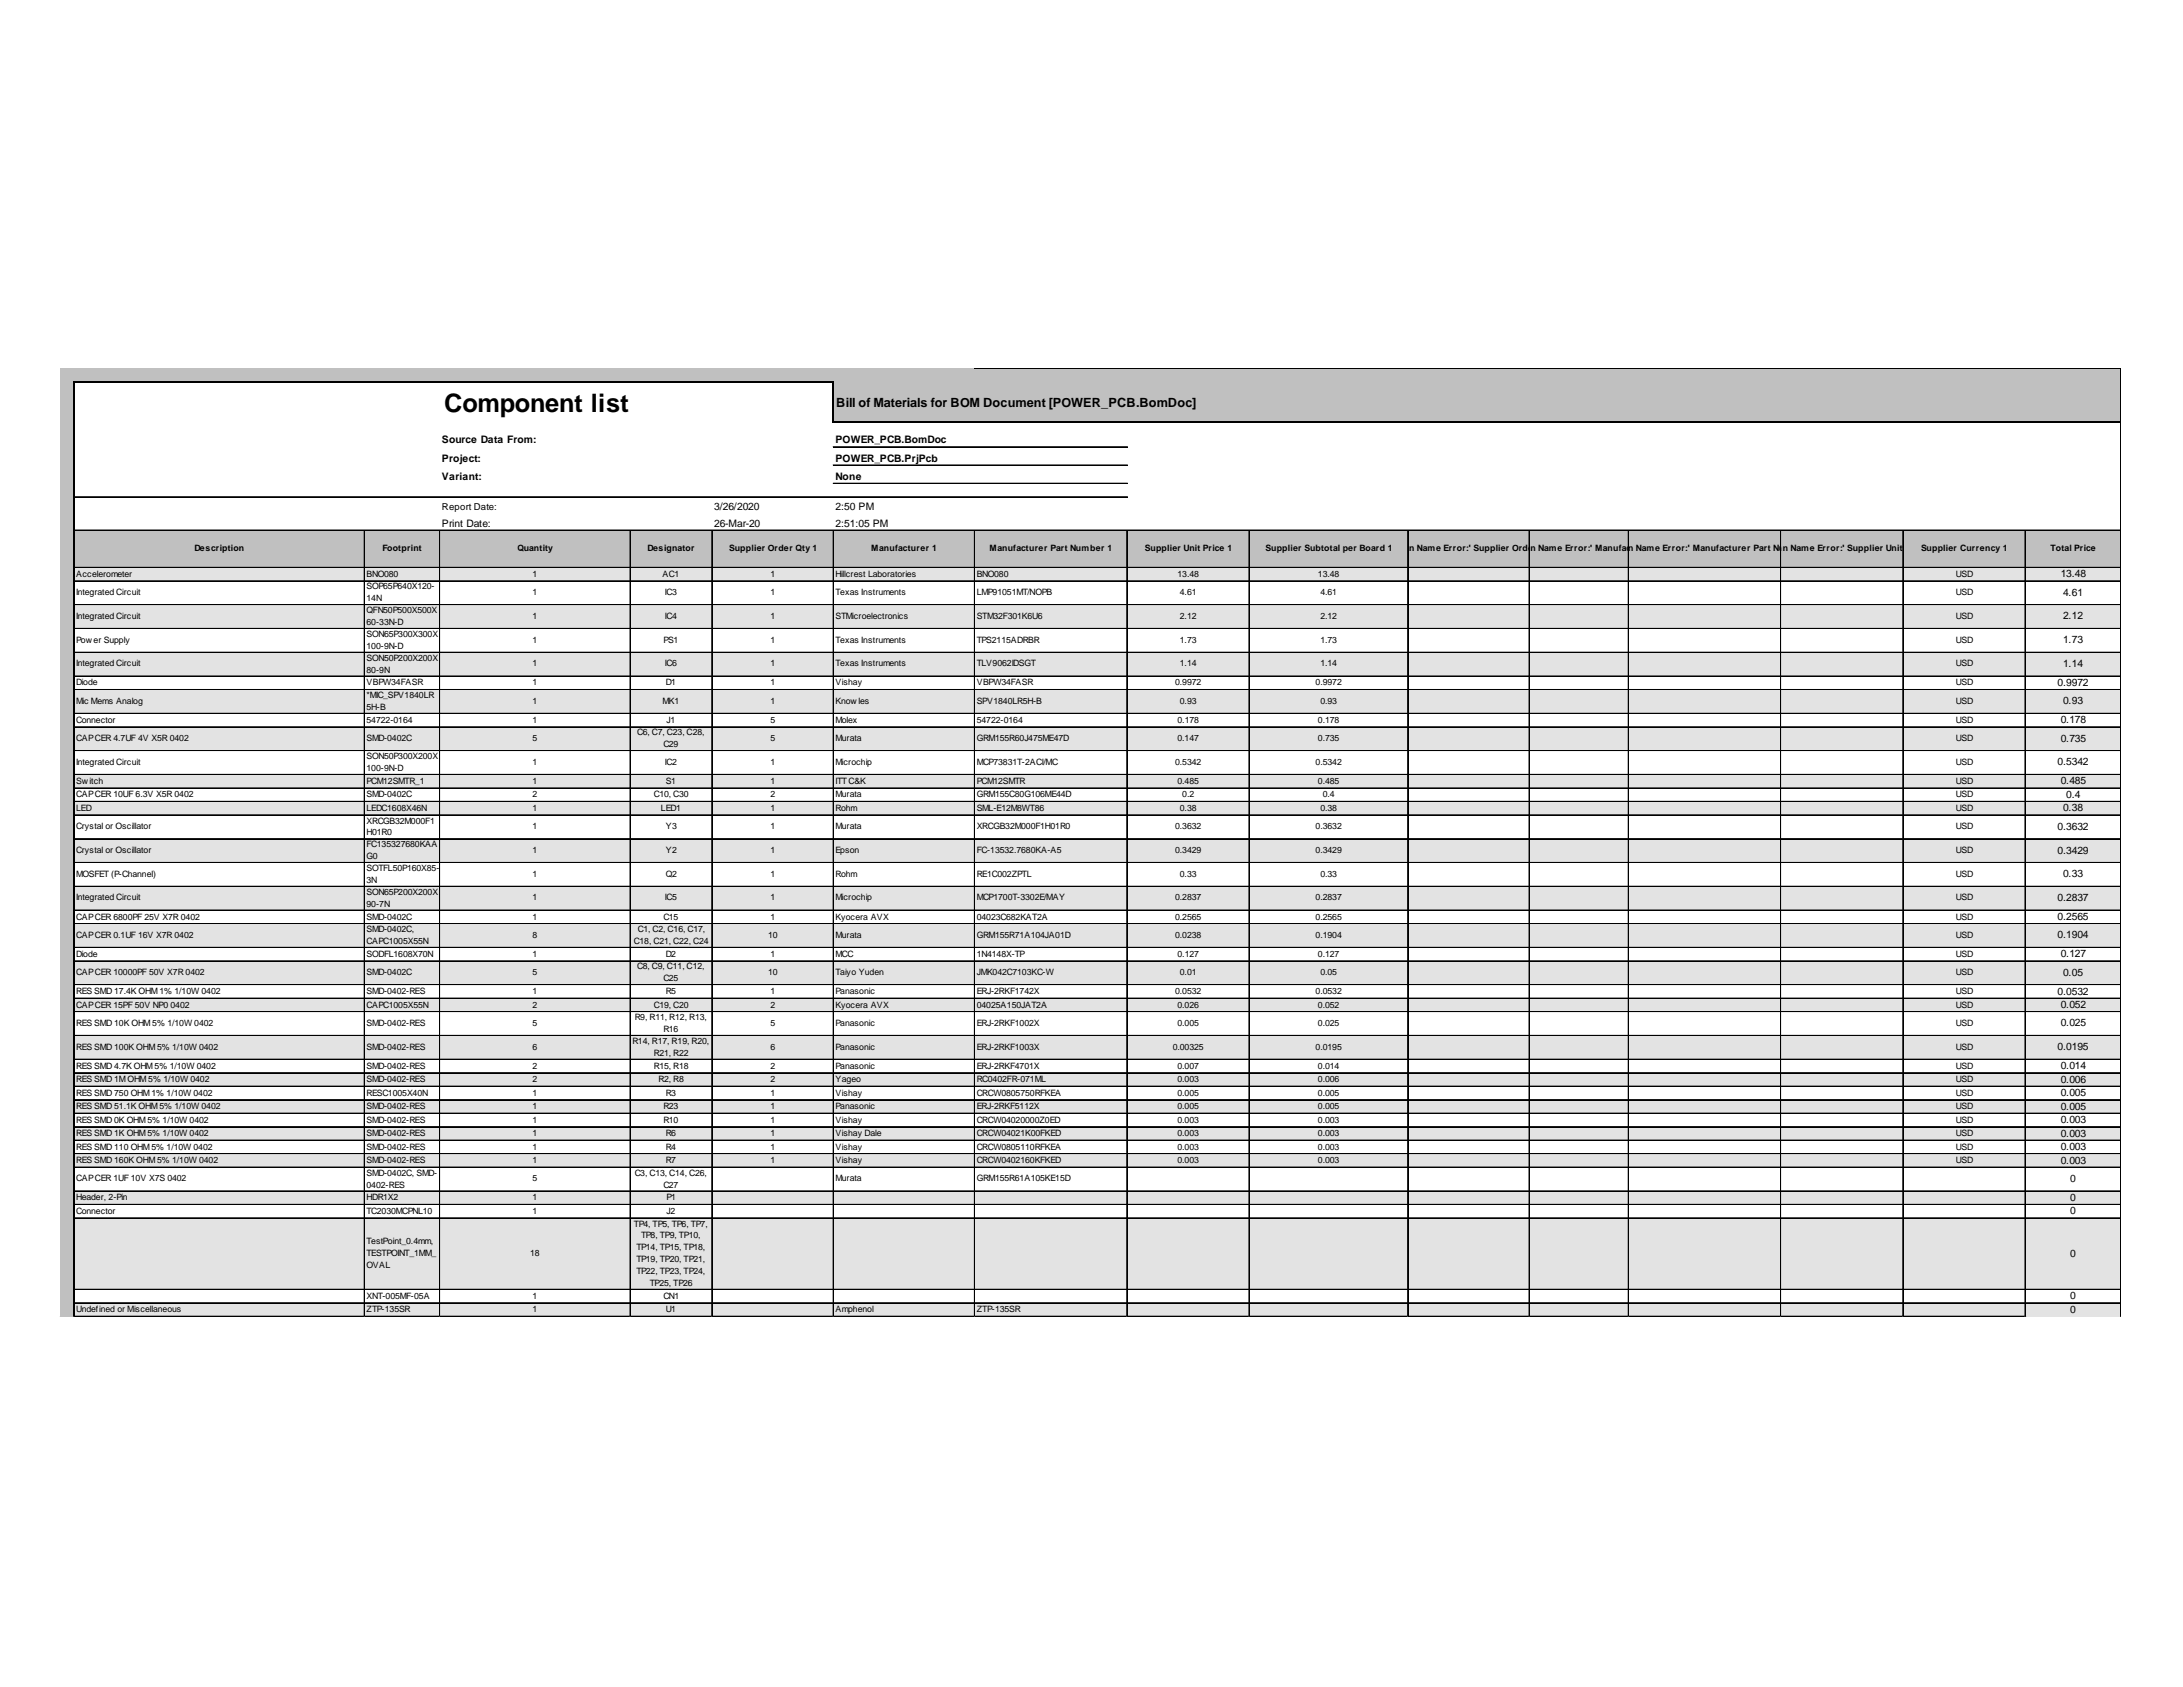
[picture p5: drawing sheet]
<svg xmlns="http://www.w3.org/2000/svg" width="279mm" height="216mm" viewBox="0 0 279 216" stroke-linecap="round" stroke-linejoin="round" font-family="sans-serif">
<defs><g id="words">
<text font-size="3.2" x="56.9" y="52.7">Component list</text>
<text font-size="1.6" x="107" y="52">Bill of Materials for BOM Document [POWER_PCB.BomDoc]</text>
<g font-size="1.3">
<text x="56.6" y="56.7">Source Data From:</text>
<text x="56.6" y="59.1">Project:</text>
<text x="106.9" y="56.7">POWER_PCB.BomDoc</text>
<text x="106.9" y="59.1">POWER_PCB.PrjPcb</text>
<text x="56.6" y="61.4">Variant:</text>
<text x="91.4" y="65.3">3/26/2020</text>
<text x="106.9" y="61.4">None</text>
<text x="106.9" y="65.3">2:50 PM</text>
<text x="56.6" y="67.4">Print Date:</text>
<text x="91.4" y="67.4">26-Mar-20</text>
<text x="106.9" y="67.4">2:51:05 PM</text>
<text x="263.7" y="73.9">13.48</text>
<text x="264" y="76.2">4.61</text>
<text x="264" y="79.3">2.12</text>
<text x="264" y="82.3">1.73</text>
<text x="263.3" y="87.8">0.9972</text>
<text x="264" y="85.4">1.14</text>
<text x="263.7" y="92.6">0.178</text>
<text x="263.7" y="94.9">0.735</text>
<text x="264" y="90.1">0.93</text>
<text x="263.3" y="98">0.5342</text>
<text x="263.7" y="100.4">0.485</text>
<text x="263.3" y="106.2">0.3632</text>
<text x="264" y="103.8">0.38</text>
<text x="264.5" y="102.1">0.4</text>
<text x="263.3" y="109.2">0.3429</text>
<text x="264" y="112.3">0.33</text>
<text x="263.3" y="115.3">0.2837</text>
<text x="263.3" y="117.8">0.2565</text>
<text x="263.3" y="120.1">0.1904</text>
<text x="263.7" y="122.5">0.127</text>
<text x="264" y="124.9">0.05</text>
<text x="263.3" y="127.3">0.0532</text>
<text x="263.7" y="129">0.052</text>
<text x="263.7" y="131.4">0.025</text>
<text x="263.3" y="134.4">0.0195</text>
<text x="263.7" y="136.8">0.014</text>
<text x="263.7" y="138.6">0.006</text>
<text x="263.7" y="140.3">0.005</text>
<text x="263.7" y="142">0.005</text>
<text x="263.7" y="143.8">0.003</text>
<text x="263.7" y="145.5">0.003</text>
<text x="263.7" y="147.2">0.003</text>
<text x="263.7" y="148.9">0.003</text>
<text x="265" y="151.3">0</text>
<text x="265" y="153.7">0</text>
<text x="265" y="155.4">0</text>
<text x="265" y="160.8">0</text>
<text x="265" y="166.3">0</text>
<text x="265" y="168">0</text>
</g>
<text font-size="1.2" x="56.6" y="65.3">Report Date:</text>
<g font-size="1.1">
<text x="24.9" y="70.6">Description</text>
<text x="48.9" y="70.6">Footprint</text>
<text x="66.2" y="70.6">Quantity</text>
<text x="82.9" y="70.6">Designator</text>
<text x="93.3" y="70.6">Supplier Order Qty 1</text>
<text x="111.5" y="70.6">Manufacturer 1</text>
<text x="126.6" y="70.6">Manufacturer Part Number 1</text>
<text x="146.5" y="70.6">Supplier Unit Price 1</text>
<text x="162" y="70.6">Supplier Subtotal per Boar#d 1lum</text>
<text x="176.7" y="70.6">Co</text>
<text x="180.4" y="70.6">n Name Error:' Supplier lum</text>
<text x="191.6" y="70.6">#CoOrdenrNam2</text>
<text x="197.1" y="70.6">Qty e Error:' #Columnturer 2 Error:' Manufacturer#Part m</text>
<text x="204.2" y="70.6">Manufac</text>
<text x="209.4" y="70.6">Name</text>
<text x="224.5" y="70.6">ColuNunmNbaeme</text>
<text x="230.9" y="70.6">r 2 Error:' Supplier Unit</text>
<text x="243.8" y="70.6">PricS</text>
<text x="246" y="70.6">eu2pplier Currency 1</text>
<text x="262.4" y="70.6">Total Price</text>
<text x="9.7" y="73.8">Accelerometer</text>
<text x="9.7" y="76.2">Integrated Circuit</text>
<text x="46.9" y="73.8">BNO080</text>
<text x="46.9" y="75.4">SOP65P640X120-</text>
<text x="46.9" y="77">14N</text>
<text x="68.1" y="73.8">1</text>
<text x="68.1" y="76.2">1</text>
<text x="84.8" y="73.8">AC1</text>
<text x="85.1" y="76.2">IC3</text>
<text x="98.6" y="73.8">1</text>
<text x="98.6" y="76.2">1</text>
<text x="106.9" y="73.8">Hillcrest Laboratories</text>
<text x="106.9" y="76.2">Texas Instruments</text>
<text x="125" y="73.8">BNO080</text>
<text x="125" y="76.2">LMP91051MT/NOPB</text>
<text x="150.7" y="73.8">13.48</text>
<text x="151" y="76.2">4.61</text>
<text x="168.7" y="73.8">13.48</text>
<text x="169" y="76.2">4.61</text>
<text x="250.3" y="73.8">USD</text>
<text x="250.3" y="76.2">USD</text>
<text x="9.7" y="79.2">Integrated Circuit</text>
<text x="9.7" y="82.2">Pow er Supply</text>
<text x="46.9" y="78.5">QFN50P500X500X</text>
<text x="46.9" y="80">60-33N-D</text>
<text x="46.9" y="81.5">SON65P300X300X</text>
<text x="46.9" y="83.1">100-9N-D</text>
<text x="68.1" y="79.2">1</text>
<text x="68.1" y="82.2">1</text>
<text x="84.9" y="82.2">PS1</text>
<text x="85.1" y="79.2">IC4</text>
<text x="98.6" y="79.2">1</text>
<text x="98.6" y="82.2">1</text>
<text x="106.9" y="79.2">STMicroelectronics</text>
<text x="106.9" y="82.2">Texas Instruments</text>
<text x="125" y="79.2">STM32F301K6U6</text>
<text x="125" y="82.2">TPS2115ADRBR</text>
<text x="151" y="79.2">2.12</text>
<text x="151" y="82.2">1.73</text>
<text x="169" y="79.2">2.12</text>
<text x="169" y="82.2">1.73</text>
<text x="250.3" y="79.2">USD</text>
<text x="250.3" y="82.2">USD</text>
<text x="9.7" y="85.3">Integrated Circuit</text>
<text x="9.7" y="87.7">Diode</text>
<text x="46.9" y="84.6">SON50P200X200X</text>
<text x="46.9" y="86.1">80-9N</text>
<text x="46.9" y="87.7">VBPW34FASR</text>
<text x="46.9" y="89.4">*MIC_SPV1840LR</text>
<text x="68.1" y="85.3">1</text>
<text x="68.1" y="87.7">1</text>
<text x="85.1" y="85.3">IC6</text>
<text x="85.2" y="87.7">D1</text>
<text x="98.6" y="85.3">1</text>
<text x="98.6" y="87.7">1</text>
<text x="106.9" y="85.3">Texas Instruments</text>
<text x="106.9" y="87.7">Vishay</text>
<text x="125" y="85.3">TLV9062IDSGT</text>
<text x="125" y="87.7">VBPW34FASR</text>
<text x="150.4" y="87.7">0.9972</text>
<text x="151" y="85.3">1.14</text>
<text x="168.4" y="87.7">0.9972</text>
<text x="169" y="85.3">1.14</text>
<text x="250.3" y="85.3">USD</text>
<text x="250.3" y="87.7">USD</text>
<text x="9.7" y="90.1">Mic Mems Analog</text>
<text x="9.7" y="92.5">Connector</text>
<text x="9.7" y="94.8">CAPCER 4.7UF 4V X5R 0402</text>
<text x="46.9" y="90.9">5H-B</text>
<text x="46.9" y="92.5">54722-0164</text>
<text x="46.9" y="94.8">SMD-0402C</text>
<text x="68.1" y="90.1">1</text>
<text x="68.1" y="92.5">1</text>
<text x="68.1" y="94.8">5</text>
<text x="81.5" y="94.1">C6, C7, C23, C28,</text>
<text x="84.8" y="90.1">MK1</text>
<text x="84.9" y="95.6">C29</text>
<text x="85.3" y="92.5">J1</text>
<text x="98.6" y="90.1">1</text>
<text x="98.6" y="92.5">5</text>
<text x="98.6" y="94.8">5</text>
<text x="106.9" y="90.1">Know les</text>
<text x="106.9" y="92.5">Molex</text>
<text x="106.9" y="94.8">Murata</text>
<text x="125" y="90.1">SPV1840LR5H-B</text>
<text x="125" y="92.5">54722-0164</text>
<text x="125" y="94.8">GRM155R60J475ME47D</text>
<text x="150.7" y="92.5">0.178</text>
<text x="150.7" y="94.8">0.147</text>
<text x="151" y="90.1">0.93</text>
<text x="168.7" y="92.5">0.178</text>
<text x="168.7" y="94.8">0.735</text>
<text x="169" y="90.1">0.93</text>
<text x="250.3" y="90.1">USD</text>
<text x="250.3" y="92.5">USD</text>
<text x="250.3" y="94.8">USD</text>
<text x="9.7" y="97.9">Integrated Circuit</text>
<text x="9.7" y="100.3">Sw itch</text>
<text x="46.9" y="97.2">SON50P300X200X</text>
<text x="46.9" y="98.7">100-9N-D</text>
<text x="46.9" y="100.3">PCM12SMTR_1</text>
<text x="68.1" y="97.9">1</text>
<text x="68.1" y="100.3">1</text>
<text x="85.1" y="97.9">IC2</text>
<text x="85.2" y="100.3">S1</text>
<text x="98.6" y="97.9">1</text>
<text x="98.6" y="100.3">1</text>
<text x="106.9" y="97.9">Microchip</text>
<text x="106.9" y="100.3">ITTC&amp;K</text>
<text x="125" y="97.9">MCP73831T-2ACI/MC</text>
<text x="125" y="100.3">PCM12SMTR</text>
<text x="150.4" y="97.9">0.5342</text>
<text x="150.7" y="100.3">0.485</text>
<text x="168.4" y="97.9">0.5342</text>
<text x="168.7" y="100.3">0.485</text>
<text x="250.3" y="97.9">USD</text>
<text x="250.3" y="100.3">USD</text>
<text x="9.7" y="102">CAPCER 10UF 6.3V X5R 0402</text>
<text x="9.7" y="103.8">LED</text>
<text x="9.7" y="106.1">Crystal or Oscillator</text>
<text x="46.9" y="102">SMD-0402C</text>
<text x="46.9" y="103.8">LEDC1608X46N</text>
<text x="46.9" y="105.4">XRCGB32M000F1</text>
<text x="46.9" y="106.9">H01R0</text>
<text x="68.1" y="102">2</text>
<text x="68.1" y="103.8">1</text>
<text x="68.1" y="106.1">1</text>
<text x="83.7" y="102">C10, C30</text>
<text x="84.6" y="103.8">LED1</text>
<text x="85.2" y="106.1">Y3</text>
<text x="98.6" y="102">2</text>
<text x="98.6" y="103.8">1</text>
<text x="98.6" y="106.1">1</text>
<text x="106.9" y="102">Murata</text>
<text x="106.9" y="103.8">Rohm</text>
<text x="106.9" y="106.1">Murata</text>
<text x="125" y="102">GRM155C80G106ME44D</text>
<text x="125" y="103.8">SML-E12M8WT86</text>
<text x="125" y="106.1">XRCGB32M000F1H01R0</text>
<text x="150.4" y="106.1">0.3632</text>
<text x="151" y="103.8">0.38</text>
<text x="151.3" y="102">0.2</text>
<text x="168.4" y="106.1">0.3632</text>
<text x="169" y="103.8">0.38</text>
<text x="169.3" y="102">0.4</text>
<text x="250.3" y="102">USD</text>
<text x="250.3" y="103.8">USD</text>
<text x="250.3" y="106.1">USD</text>
<text x="9.7" y="109.1">Crystal or Oscillator</text>
<text x="9.7" y="112.2">MOSFET (P-Channel)</text>
<text x="46.9" y="108.4">FC135327680KAA</text>
<text x="46.9" y="110">G0</text>
<text x="46.9" y="111.5">SOTFL50P160X85-</text>
<text x="46.9" y="113">3N</text>
<text x="68.1" y="109.1">1</text>
<text x="68.1" y="112.2">1</text>
<text x="85.2" y="109.1">Y2</text>
<text x="85.2" y="112.2">Q2</text>
<text x="98.6" y="109.1">1</text>
<text x="98.6" y="112.2">1</text>
<text x="106.9" y="109.1">Epson</text>
<text x="106.9" y="112.2">Rohm</text>
<text x="125" y="109.1">FC-13532.7680KA-A5</text>
<text x="125" y="112.2">RE1C002ZPTL</text>
<text x="150.4" y="109.1">0.3429</text>
<text x="151" y="112.2">0.33</text>
<text x="168.4" y="109.1">0.3429</text>
<text x="169" y="112.2">0.33</text>
<text x="250.3" y="109.1">USD</text>
<text x="250.3" y="112.2">USD</text>
<text x="9.7" y="115.2">Integrated Circuit</text>
<text x="9.7" y="117.7">CAPCER 6800PF 25V X7R 0402</text>
<text x="46.9" y="114.5">SON65P200X200X</text>
<text x="46.9" y="116.1">90-7N</text>
<text x="46.9" y="117.7">SMD-0402C</text>
<text x="46.9" y="119.3">SMD-0402C,</text>
<text x="68.1" y="115.2">1</text>
<text x="68.1" y="117.7">1</text>
<text x="81.6" y="119.3">C1, C2, C16, C17,</text>
<text x="84.9" y="117.7">C15</text>
<text x="85.1" y="115.2">IC5</text>
<text x="98.6" y="115.2">1</text>
<text x="98.6" y="117.7">1</text>
<text x="106.9" y="115.2">Microchip</text>
<text x="106.9" y="117.7">Kyocera AVX</text>
<text x="125" y="115.2">MCP1700T-3302E/MAY</text>
<text x="125" y="117.7">04023C682KAT2A</text>
<text x="150.4" y="115.2">0.2837</text>
<text x="150.4" y="117.7">0.2565</text>
<text x="168.4" y="115.2">0.2837</text>
<text x="168.4" y="117.7">0.2565</text>
<text x="250.3" y="115.2">USD</text>
<text x="250.3" y="117.7">USD</text>
<text x="9.7" y="120">CAPCER 0.1UF 16V X7R 0402</text>
<text x="9.7" y="122.4">Diode</text>
<text x="9.7" y="124.8">CAPCER 10000PF 50V X7R 0402</text>
<text x="46.9" y="120.8">CAPC1005X55N</text>
<text x="46.9" y="122.4">SODFL1608X70N</text>
<text x="46.9" y="124.8">SMD-0402C</text>
<text x="68.1" y="120">8</text>
<text x="68.1" y="122.4">1</text>
<text x="68.1" y="124.8">5</text>
<text x="81.1" y="120.8">C18, C21, C22, C24</text>
<text x="81.5" y="124.1">C8, C9, C11, C12,</text>
<text x="84.9" y="125.6">C25</text>
<text x="85.2" y="122.4">D2</text>
<text x="98.3" y="120">10</text>
<text x="98.3" y="124.8">10</text>
<text x="98.6" y="122.4">1</text>
<text x="106.9" y="120">Murata</text>
<text x="106.9" y="122.4">MCC</text>
<text x="106.9" y="124.8">Taiyo Yuden</text>
<text x="125" y="120">GRM155R71A104JA01D</text>
<text x="125" y="122.4">1N4148X-TP</text>
<text x="125" y="124.8">JMK042C7103KC-W</text>
<text x="150.4" y="120">0.0238</text>
<text x="150.7" y="122.4">0.127</text>
<text x="151" y="124.8">0.01</text>
<text x="168.4" y="120">0.1904</text>
<text x="168.7" y="122.4">0.127</text>
<text x="169" y="124.8">0.05</text>
<text x="250.3" y="120">USD</text>
<text x="250.3" y="122.4">USD</text>
<text x="250.3" y="124.8">USD</text>
<text x="9.7" y="127.2">RES SMD 17.4K OHM1% 1/10W 0402</text>
<text x="9.7" y="128.9">CAPCER 15PF 50V NP0</text>
<text x="9.7" y="131.3">RES SMD 10K OHM5% 1/10W 0402</text>
<text x="21.8" y="128.9">0402</text>
<text x="46.9" y="127.2">SMD-0402-RES</text>
<text x="46.9" y="128.9">CAPC1005X55N</text>
<text x="46.9" y="131.3">SMD-0402-RES</text>
<text x="68.1" y="127.2">1</text>
<text x="68.1" y="128.9">2</text>
<text x="68.1" y="131.3">5</text>
<text x="81.2" y="130.6">R9, R11, R12, R13,</text>
<text x="83.7" y="128.9">C19, C20</text>
<text x="85.2" y="127.2">R5</text>
<text x="98.6" y="127.2">1</text>
<text x="98.6" y="128.9">2</text>
<text x="98.6" y="131.3">5</text>
<text x="106.9" y="127.2">Panasonic</text>
<text x="106.9" y="128.9">Kyocera AVX</text>
<text x="106.9" y="131.3">Panasonic</text>
<text x="125" y="127.2">ERJ-2RKF1742X</text>
<text x="125" y="128.9">04025A150JAT2A</text>
<text x="125" y="131.3">ERJ-2RKF1002X</text>
<text x="150.4" y="127.2">0.0532</text>
<text x="150.7" y="128.9">0.026</text>
<text x="150.7" y="131.3">0.005</text>
<text x="168.4" y="127.2">0.0532</text>
<text x="168.7" y="128.9">0.052</text>
<text x="168.7" y="131.3">0.025</text>
<text x="250.3" y="127.2">USD</text>
<text x="250.3" y="128.9">USD</text>
<text x="250.3" y="131.3">USD</text>
<text x="9.7" y="134.3">RES SMD 100K OHM5% 1/10W 0402</text>
<text x="9.7" y="136.8">RES SMD 4.7K OHM5% 1/10W 0402</text>
<text x="46.9" y="134.3">SMD-0402-RES</text>
<text x="46.9" y="136.8">SMD-0402-RES</text>
<text x="68.1" y="134.3">6</text>
<text x="68.1" y="136.8">2</text>
<text x="80.9" y="133.6">R14, R17, R19, R20,</text>
<text x="83.7" y="135.1">R21, R22</text>
<text x="83.7" y="136.8">R15, R18</text>
<text x="84.9" y="132.1">R16</text>
<text x="98.6" y="134.3">6</text>
<text x="98.6" y="136.8">2</text>
<text x="106.9" y="134.3">Panasonic</text>
<text x="106.9" y="136.8">Panasonic</text>
<text x="125" y="134.3">ERJ-2RKF1003X</text>
<text x="125" y="136.8">ERJ-2RKF4701X</text>
<text x="150.1" y="134.3">0.00325</text>
<text x="150.7" y="136.8">0.007</text>
<text x="168.4" y="134.3">0.0195</text>
<text x="168.7" y="136.8">0.014</text>
<text x="250.3" y="134.3">USD</text>
<text x="250.3" y="136.8">USD</text>
<text x="9.7" y="138.5">RES SMD 1MOHM5% 1/10W 0402</text>
<text x="9.7" y="140.2">RES SMD 750 OHM1% 1/10W 0402</text>
<text x="9.7" y="141.9">RES SMD 51.1K OHM5% 1/10W 0402</text>
<text x="9.7" y="143.7">RES SMD 0K OHM5% 1/10W 0402</text>
<text x="46.9" y="138.5">SMD-0402-RES</text>
<text x="46.9" y="140.2">RESC1005X40N</text>
<text x="46.9" y="141.9">SMD-0402-RES</text>
<text x="46.9" y="143.7">SMD-0402-RES</text>
<text x="68.1" y="138.5">2</text>
<text x="68.1" y="140.2">1</text>
<text x="68.1" y="141.9">1</text>
<text x="68.1" y="143.7">1</text>
<text x="84.3" y="138.5">R2, R8</text>
<text x="84.9" y="141.9">R23</text>
<text x="84.9" y="143.7">R10</text>
<text x="85.2" y="140.2">R3</text>
<text x="98.6" y="138.5">2</text>
<text x="98.6" y="140.2">1</text>
<text x="98.6" y="141.9">1</text>
<text x="98.6" y="143.7">1</text>
<text x="106.9" y="138.5">Yageo</text>
<text x="106.9" y="140.2">Vishay</text>
<text x="106.9" y="141.9">Panasonic</text>
<text x="106.9" y="143.7">Vishay</text>
<text x="125" y="138.5">RC0402FR-071ML</text>
<text x="125" y="140.2">CRCW0805750RFKEA</text>
<text x="125" y="141.9">ERJ-2RKF5112X</text>
<text x="125" y="143.7">CRCW04020000Z0ED</text>
<text x="150.7" y="138.5">0.003</text>
<text x="150.7" y="140.2">0.005</text>
<text x="150.7" y="141.9">0.005</text>
<text x="150.7" y="143.7">0.003</text>
<text x="168.7" y="138.5">0.006</text>
<text x="168.7" y="140.2">0.005</text>
<text x="168.7" y="141.9">0.005</text>
<text x="168.7" y="143.7">0.003</text>
<text x="250.3" y="138.5">USD</text>
<text x="250.3" y="140.2">USD</text>
<text x="250.3" y="141.9">USD</text>
<text x="250.3" y="143.7">USD</text>
<text x="9.7" y="145.4">RES SMD 1K OHM5% 1/10W 0402</text>
<text x="9.7" y="147.1">RES SMD 110 OHM5% 1/10W 0402</text>
<text x="9.7" y="148.8">RES SMD 160K OHM5% 1/10W 0402</text>
<text x="46.9" y="145.4">SMD-0402-RES</text>
<text x="46.9" y="147.1">SMD-0402-RES</text>
<text x="46.9" y="148.8">SMD-0402-RES</text>
<text x="68.1" y="145.4">1</text>
<text x="68.1" y="147.1">1</text>
<text x="68.1" y="148.8">1</text>
<text x="85.2" y="145.4">R6</text>
<text x="85.2" y="147.1">R4</text>
<text x="85.2" y="148.8">R7</text>
<text x="98.6" y="145.4">1</text>
<text x="98.6" y="147.1">1</text>
<text x="98.6" y="148.8">1</text>
<text x="106.9" y="145.4">Vishay Dale</text>
<text x="106.9" y="147.1">Vishay</text>
<text x="106.9" y="148.8">Vishay</text>
<text x="125" y="145.4">CRCW04021K00FKED</text>
<text x="125" y="147.1">CRCW0805110RFKEA</text>
<text x="125" y="148.8">CRCW0402160KFKED</text>
<text x="150.7" y="145.4">0.003</text>
<text x="150.7" y="147.1">0.003</text>
<text x="150.7" y="148.8">0.003</text>
<text x="168.7" y="145.4">0.003</text>
<text x="168.7" y="147.1">0.003</text>
<text x="168.7" y="148.8">0.003</text>
<text x="250.3" y="145.4">USD</text>
<text x="250.3" y="147.1">USD</text>
<text x="250.3" y="148.8">USD</text>
<text x="9.7" y="151.2">CAPCER 1UF 10V X7S 0402</text>
<text x="9.7" y="153.6">Header, 2-Pin</text>
<text x="9.7" y="155.3">Connector</text>
<text x="46.9" y="150.5">SMD-0402C, SMD-</text>
<text x="46.9" y="152">0402-RES</text>
<text x="46.9" y="153.6">HDR1X2</text>
<text x="46.9" y="155.3">TC2030MCPNL10</text>
<text x="68.1" y="151.2">5</text>
<text x="68.1" y="153.6">1</text>
<text x="68.1" y="155.3">1</text>
<text x="81.2" y="150.5">C3, C13, C14, C26,</text>
<text x="84.9" y="152">C27</text>
<text x="85.3" y="153.6">P1</text>
<text x="85.3" y="155.3">J2</text>
<text x="106.9" y="151.2">Murata</text>
<text x="125" y="151.2">GRM155R61A105KE15D</text>
<text x="46.9" y="159.2">TestPoint_0.4mm,</text>
<text x="46.9" y="160.7">TESTPOINT_1MM_</text>
<text x="67.8" y="160.7">18</text>
<text x="81.1" y="157">TP4, TP5, TP6, TP7,</text>
<text x="81.4" y="160">TP14, TP15, TP18,</text>
<text x="81.4" y="161.5">TP19, TP20, TP21,</text>
<text x="82.1" y="158.5">TP8, TP9, TP10,</text>
<text x="9.7" y="167.9">Undefined or Miscellaneous</text>
<text x="46.9" y="162.2">OVAL</text>
<text x="46.9" y="166.2">XNT-005MF-05A</text>
<text x="46.9" y="167.9">ZTP-135SR</text>
<text x="68.1" y="166.2">1</text>
<text x="68.1" y="167.9">1</text>
<text x="81.4" y="163.1">TP22, TP23, TP24,</text>
<text x="83.2" y="164.6">TP25, TP26</text>
<text x="84.9" y="166.2">CN1</text>
<text x="85.2" y="167.9">U1</text>
<text x="106.9" y="167.9">Amphenol</text>
<text x="125" y="167.9">ZTP-135SR</text>
</g>
</g></defs>
<g fill="#c0c0c0">
<path d="M7.7 47.2h263.8v1.8h-263.8z"/>
<path d="M7.7 48.9h1.8v5.2h-1.8z"/>
</g>
<path d="M9.4 48.9h97.3v5.2h-97.3z" fill="#fff"/>
<g fill="#c0c0c0">
<path d="M106.6 48.9h164.9v5.2h-164.9z"/>
<path d="M7.7 54h1.8v13.9h-1.8z"/>
</g>
<path d="M9.4 54h262.1v13.9h-262.1z" fill="#fff"/>
<g fill="#c0c0c0">
<path d="M7.7 67.8h263.8v4.9h-263.8z"/>
<path d="M7.7 72.6h1.8v1.8h-1.8z"/>
</g>
<path d="M9.4 72.6h262.1v1.8h-262.1z" fill="#e3e3e3"/>
<path d="M7.7 74.3h1.8v3.2h-1.8z" fill="#c0c0c0"/>
<g fill="#fff">
<path d="M9.4 74.3h249.9v3.2h-249.9z"/>
<path d="M259.2 74.3h12.3v3.2h-12.3z"/>
</g>
<path d="M7.7 77.4h1.8v3.1h-1.8z" fill="#c0c0c0"/>
<path d="M9.4 77.4h262.1v3.1h-262.1z" fill="#e3e3e3"/>
<path d="M7.7 80.4h1.8v3.2h-1.8z" fill="#c0c0c0"/>
<g fill="#fff">
<path d="M9.4 80.4h249.9v3.2h-249.9z"/>
<path d="M259.2 80.4h12.3v3.2h-12.3z"/>
</g>
<path d="M7.7 83.5h1.8v3.1h-1.8z" fill="#c0c0c0"/>
<path d="M9.4 83.5h262.1v3.1h-262.1z" fill="#e3e3e3"/>
<path d="M7.7 86.5h1.8v1.8h-1.8z" fill="#c0c0c0"/>
<g fill="#fff">
<path d="M9.4 86.5h249.9v1.8h-249.9z"/>
<path d="M259.2 86.5h12.3v1.8h-12.3z"/>
</g>
<path d="M7.7 88.2h1.8v3.2h-1.8z" fill="#c0c0c0"/>
<path d="M9.4 88.2h262.1v3.2h-262.1z" fill="#e3e3e3"/>
<path d="M7.7 91.3h1.8v1.8h-1.8z" fill="#c0c0c0"/>
<g fill="#fff">
<path d="M9.4 91.3h249.9v1.8h-249.9z"/>
<path d="M259.2 91.3h12.3v1.8h-12.3z"/>
</g>
<path d="M7.7 93h1.8v3.2h-1.8z" fill="#c0c0c0"/>
<path d="M9.4 93h262.1v3.2h-262.1z" fill="#e3e3e3"/>
<path d="M7.7 96.1h1.8v3.1h-1.8z" fill="#c0c0c0"/>
<g fill="#fff">
<path d="M9.4 96.1h249.9v3.1h-249.9z"/>
<path d="M259.2 96.1h12.3v3.1h-12.3z"/>
</g>
<path d="M7.7 99.1h1.8v1.8h-1.8z" fill="#c0c0c0"/>
<path d="M9.4 99.1h262.1v1.8h-262.1z" fill="#e3e3e3"/>
<path d="M7.7 100.8h1.8v1.9h-1.8z" fill="#c0c0c0"/>
<g fill="#fff">
<path d="M9.4 100.8h249.9v1.9h-249.9z"/>
<path d="M259.2 100.8h12.3v1.9h-12.3z"/>
</g>
<path d="M7.7 102.6h1.8v1.8h-1.8z" fill="#c0c0c0"/>
<path d="M9.4 102.6h262.1v1.8h-262.1z" fill="#e3e3e3"/>
<path d="M7.7 104.3h1.8v3.1h-1.8z" fill="#c0c0c0"/>
<g fill="#fff">
<path d="M9.4 104.3h249.9v3.1h-249.9z"/>
<path d="M259.2 104.3h12.3v3.1h-12.3z"/>
</g>
<path d="M7.7 107.3h1.8v3.2h-1.8z" fill="#c0c0c0"/>
<path d="M9.4 107.3h262.1v3.2h-262.1z" fill="#e3e3e3"/>
<path d="M7.7 110.4h1.8v3.1h-1.8z" fill="#c0c0c0"/>
<g fill="#fff">
<path d="M9.4 110.4h249.9v3.1h-249.9z"/>
<path d="M259.2 110.4h12.3v3.1h-12.3z"/>
</g>
<path d="M7.7 113.4h1.8v3.2h-1.8z" fill="#c0c0c0"/>
<path d="M9.4 113.4h262.1v3.2h-262.1z" fill="#e3e3e3"/>
<path d="M7.7 116.5h1.8v1.8h-1.8z" fill="#c0c0c0"/>
<g fill="#fff">
<path d="M9.4 116.5h249.9v1.8h-249.9z"/>
<path d="M259.2 116.5h12.3v1.8h-12.3z"/>
</g>
<path d="M7.7 118.2h1.8v3.1h-1.8z" fill="#c0c0c0"/>
<path d="M9.4 118.2h262.1v3.1h-262.1z" fill="#e3e3e3"/>
<path d="M7.7 121.2h1.8v1.9h-1.8z" fill="#c0c0c0"/>
<g fill="#fff">
<path d="M9.4 121.2h249.9v1.9h-249.9z"/>
<path d="M259.2 121.2h12.3v1.9h-12.3z"/>
</g>
<path d="M7.7 123h1.8v3.1h-1.8z" fill="#c0c0c0"/>
<path d="M9.4 123h262.1v3.1h-262.1z" fill="#e3e3e3"/>
<path d="M7.7 126h1.8v1.8h-1.8z" fill="#c0c0c0"/>
<g fill="#fff">
<path d="M9.4 126h249.9v1.8h-249.9z"/>
<path d="M259.2 126h12.3v1.8h-12.3z"/>
</g>
<path d="M7.7 127.7h1.8v1.9h-1.8z" fill="#c0c0c0"/>
<path d="M9.4 127.7h262.1v1.9h-262.1z" fill="#e3e3e3"/>
<path d="M7.7 129.5h1.8v3.1h-1.8z" fill="#c0c0c0"/>
<g fill="#fff">
<path d="M9.4 129.5h249.9v3.1h-249.9z"/>
<path d="M259.2 129.5h12.3v3.1h-12.3z"/>
</g>
<path d="M7.7 132.5h1.8v3.2h-1.8z" fill="#c0c0c0"/>
<path d="M9.4 132.5h262.1v3.2h-262.1z" fill="#e3e3e3"/>
<path d="M7.7 135.6h1.8v1.8h-1.8z" fill="#c0c0c0"/>
<g fill="#fff">
<path d="M9.4 135.6h249.9v1.8h-249.9z"/>
<path d="M259.2 135.6h12.3v1.8h-12.3z"/>
</g>
<path d="M7.7 137.3h1.8v1.8h-1.8z" fill="#c0c0c0"/>
<path d="M9.4 137.3h262.1v1.8h-262.1z" fill="#e3e3e3"/>
<path d="M7.7 139h1.8v1.8h-1.8z" fill="#c0c0c0"/>
<g fill="#fff">
<path d="M9.4 139h249.9v1.8h-249.9z"/>
<path d="M259.2 139h12.3v1.8h-12.3z"/>
</g>
<path d="M7.7 140.7h1.8v1.9h-1.8z" fill="#c0c0c0"/>
<path d="M9.4 140.7h262.1v1.9h-262.1z" fill="#e3e3e3"/>
<path d="M7.7 142.5h1.8v1.8h-1.8z" fill="#c0c0c0"/>
<g fill="#fff">
<path d="M9.4 142.5h249.9v1.8h-249.9z"/>
<path d="M259.2 142.5h12.3v1.8h-12.3z"/>
</g>
<path d="M7.7 144.2h1.8v1.8h-1.8z" fill="#c0c0c0"/>
<path d="M9.4 144.2h262.1v1.8h-262.1z" fill="#e3e3e3"/>
<path d="M7.7 145.9h1.8v1.8h-1.8z" fill="#c0c0c0"/>
<g fill="#fff">
<path d="M9.4 145.9h249.9v1.8h-249.9z"/>
<path d="M259.2 145.9h12.3v1.8h-12.3z"/>
</g>
<path d="M7.7 147.6h1.8v1.9h-1.8z" fill="#c0c0c0"/>
<path d="M9.4 147.6h262.1v1.9h-262.1z" fill="#e3e3e3"/>
<path d="M7.7 149.4h1.8v3.1h-1.8z" fill="#c0c0c0"/>
<g fill="#fff">
<path d="M9.4 149.4h249.9v3.1h-249.9z"/>
<path d="M259.2 149.4h12.3v3.1h-12.3z"/>
</g>
<path d="M7.7 152.4h1.8v1.8h-1.8z" fill="#c0c0c0"/>
<path d="M9.4 152.4h262.1v1.8h-262.1z" fill="#e3e3e3"/>
<path d="M7.7 154.1h1.8v1.9h-1.8z" fill="#c0c0c0"/>
<g fill="#fff">
<path d="M9.4 154.1h249.9v1.9h-249.9z"/>
<path d="M259.2 154.1h12.3v1.9h-12.3z"/>
</g>
<path d="M7.7 155.9h1.8v9.2h-1.8z" fill="#c0c0c0"/>
<path d="M9.4 155.9h262.1v9.2h-262.1z" fill="#e3e3e3"/>
<path d="M7.7 165h1.8v1.8h-1.8z" fill="#c0c0c0"/>
<g fill="#fff">
<path d="M9.4 165h249.9v1.8h-249.9z"/>
<path d="M259.2 165h12.3v1.8h-12.3z"/>
</g>
<path d="M7.7 166.7h1.8v1.8h-1.8z" fill="#c0c0c0"/>
<path d="M9.4 166.7h262.1v1.8h-262.1z" fill="#e3e3e3"/>
<g fill="none" stroke="#000" stroke-width=".13">
<path d="M106.6 57.2h37.7M106.6 59.5h37.7M106.6 59.6h37.7M124.7 47.1h146.7M124.7 47.2h146.7M271.4 47.1v121.4M9.5 63.6h134.8M9.5 67.8h261.9M9.5 67.9h261.9M9.5 72.6h261.9M9.5 72.7h261.9M9.5 74.3h261.9"/>
<path d="M9.5 74.4h261.9M9.5 77.4h261.9M46.6 67.9v100.6M46.7 67.9v100.6M56.3 67.9v100.6M80.6 67.9v100.6M80.7 67.9v100.6M91.1 67.9v100.6M106.6 61.8h37.7M106.6 61.9h37.7M106.6 67.9v100.6M106.7 67.9v100.6"/>
<path d="M124.7 67.9v100.6M124.8 67.9v100.6M144.2 67.9v100.6M144.3 67.9v100.6M159.8 67.9v100.6M159.9 67.9v100.6M180.2 67.9v100.6M195.7 67.9v100.6M195.8 67.9v100.6M208.4 67.9v100.6M227.9 67.9v100.6M243.5 67.9v100.6"/>
<path d="M243.6 67.9v100.6M259.2 67.9v100.6M9.5 80.4h261.9M9.5 80.5h261.9M9.5 83.5h261.9M9.5 86.5h261.9M9.5 86.6h261.9M9.5 88.2h261.9M9.5 88.3h261.9M9.5 91.3h261.9M9.5 93h261.9M9.5 93.1h261.9"/>
<path d="M9.5 96.1h261.9M9.5 99.1h261.9M9.5 99.2h261.9M9.5 100.8h261.9M9.5 100.9h261.9M9.5 102.6h261.9M9.5 104.3h261.9M9.5 107.3h261.9M9.5 107.4h261.9M9.5 110.4h261.9M9.5 113.4h261.9M9.5 113.5h261.9"/>
<path d="M9.5 116.5h261.9M9.5 118.2h261.9M9.5 121.2h261.9M9.5 121.3h261.9M9.5 123h261.9M9.5 126h261.9M9.5 126.1h261.9M9.5 127.7h261.9M9.5 127.8h261.9M9.5 129.5h261.9M9.5 132.5h261.9M9.5 132.6h261.9"/>
<path d="M9.5 135.6h261.9M9.5 137.3h261.9M9.5 139h261.9M9.5 139.1h261.9M9.5 140.7h261.9M9.5 140.8h261.9M9.5 142.5h261.9M9.5 144.2h261.9M9.5 145.9h261.9M9.5 146h261.9M9.5 147.6h261.9M9.5 147.7h261.9"/>
<path d="M9.5 149.4h261.9M9.5 152.4h261.9M9.5 152.5h261.9M9.5 154.1h261.9M9.5 154.2h261.9M9.5 155.9h261.9M9.5 165h261.9M9.5 166.7h261.9M9.5 166.8h261.9M9.5 168.4h249.8M9.5 168.5h249.8"/>
</g>
<path d="M9.4 48.8v119.7M9.5 48.9h97.2M106.6 49v5.1M106.7 54h164.8" fill="none" stroke="#000" stroke-width=".2"/>
<use href="#words"/>
</svg>
